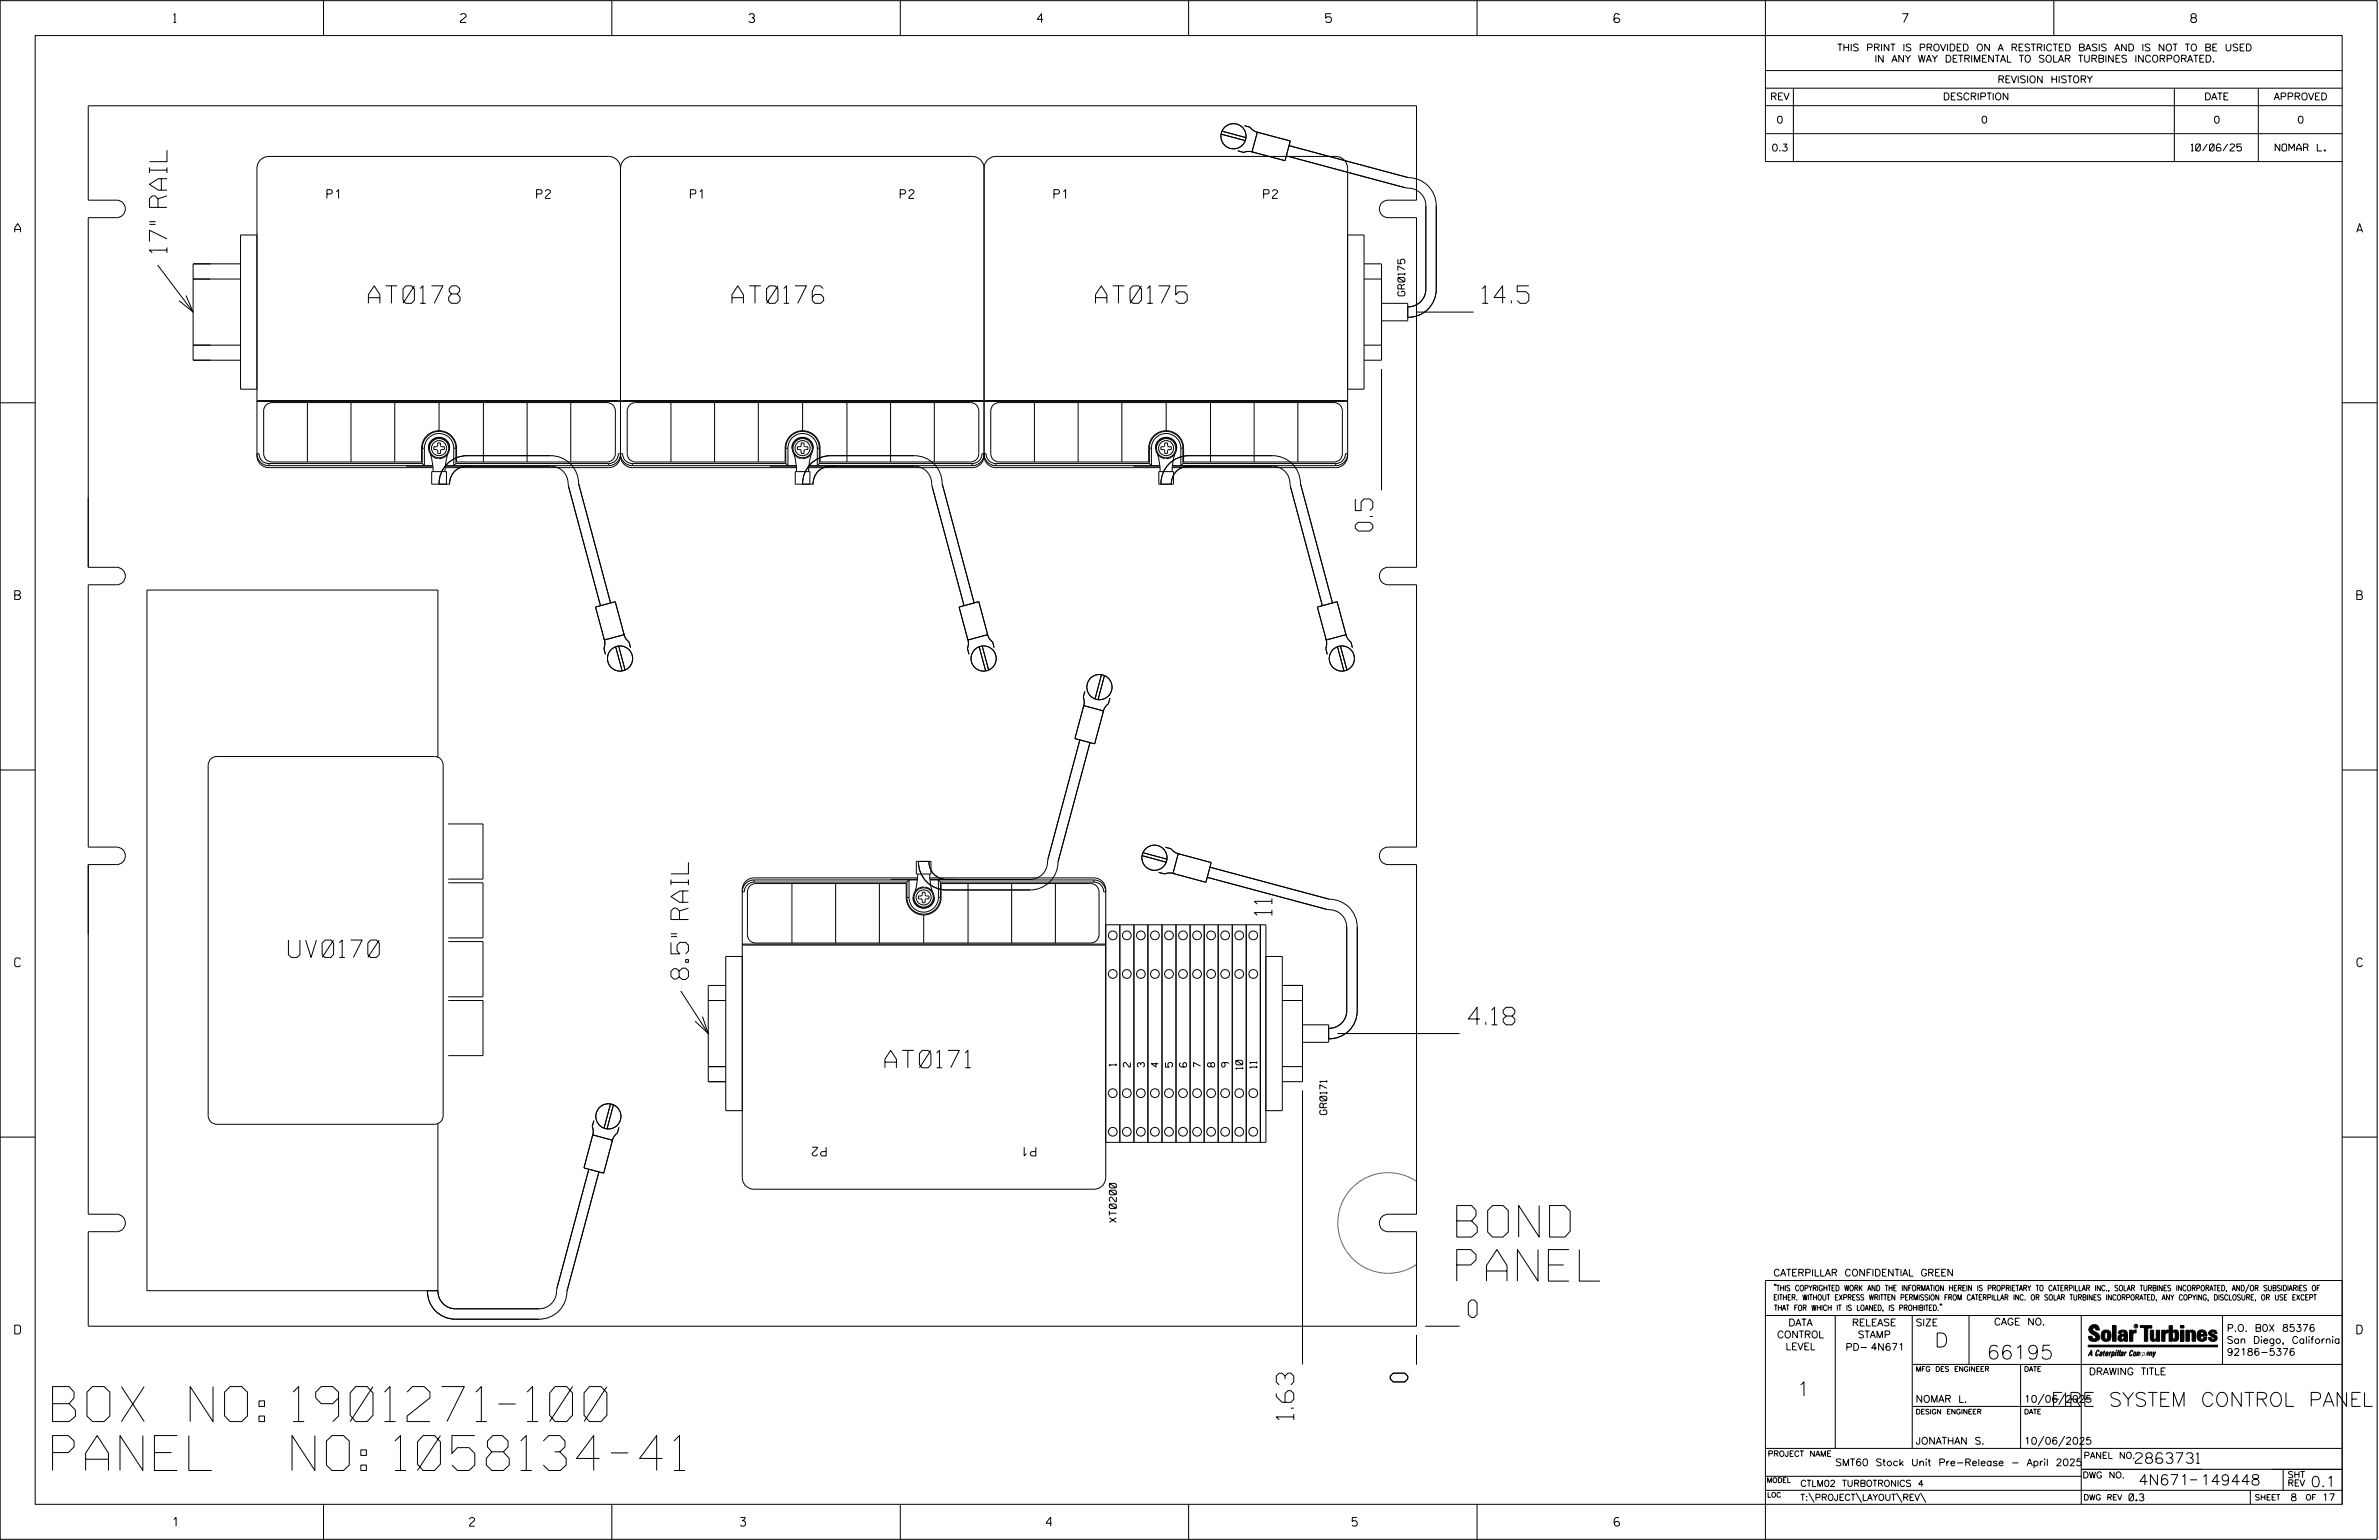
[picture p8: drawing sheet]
<svg xmlns="http://www.w3.org/2000/svg" width="864mm" height="559mm" viewBox="0 0 864 559" stroke-linecap="round" stroke-linejoin="round" font-family="sans-serif">
<defs><g id="words">
<g font-size="12.7">
<text x="19.1" y="515.8">BOX NO: 1901271-100</text>
<text x="19.1" y="533.6">PANEL</text>
<text x="103.3" y="533.6">NO: 1058134-41</text>
</g>
<g font-size="11.4">
<text x="528.8" y="448.9">BOND</text>
<text x="528.8" y="464.9">PANEL</text>
</g>
<g font-size="6.3">
<text x="60.6" y="91.8" transform="rotate(-90 60.6 91.8)">17&quot; RAIL</text>
<text x="133.8" y="110.1">AT0178</text>
<text x="265.7" y="110.1">AT0176</text>
<text x="397.7" y="110.1">AT0175</text>
<text x="538.1" y="110.1">14.5</text>
<text x="498.3" y="192.7" transform="rotate(-90 498.3 192.7)">0.5</text>
<text x="461.7" y="332.1" transform="rotate(-90 461.7 332.1)">11</text>
<text x="104.7" y="347.4">UV0170</text>
<text x="249.9" y="355.4" transform="rotate(-90 249.9 355.4)">8.5&quot; RAIL</text>
<text x="533" y="371.9">4.18</text>
<text x="321.2" y="387.5">AT0171</text>
<text x="533" y="478">0</text>
<text x="511" y="501.4" transform="rotate(-90 511 501.4)">0</text>
<text x="469.6" y="515.2" transform="rotate(-90 469.6 515.2)">1.63</text>
</g>
<g font-size="5.1">
<text x="702.3" y="488.8">D</text>
<text x="721.2" y="493.2">66195</text>
<text x="652.2" y="506.5">1</text>
<text x="744.5" y="510.3">FIRE SYSTEM CONTROL PANEL</text>
</g>
<g font-size="3.8">
<text x="775.1" y="531">2863731</text>
<text x="776.3" y="538.9">4N671</text>
<text x="798.8" y="538.9">149448</text>
<text x="838.8" y="539.5">0.1</text>
</g>
<g font-size="3.2">
<text x="63" y="8.2">1</text>
<text x="167.2" y="8.2">2</text>
<text x="271.8" y="8.2">3</text>
<text x="376.5" y="8.2">4</text>
<text x="481.2" y="8.2">5</text>
<text x="690.6" y="8.2">7</text>
<text x="795.3" y="8.2">8</text>
<text x="118.7" y="72">P1</text>
<text x="194.8" y="72">P2</text>
<text x="250.6" y="72">P1</text>
<text x="326.8" y="72">P2</text>
<text x="382.6" y="72">P1</text>
<text x="458.7" y="72">P2</text>
<text x="5.4" y="84.3">A</text>
<text x="855.5" y="84.3">A</text>
<text x="5.4" y="217.5">B</text>
<text x="855.6" y="217.5">B</text>
<text x="5.4" y="350.8">C</text>
<text x="855.6" y="350.8">C</text>
<text x="299.9" y="416.3" transform="rotate(-180 299.9 416.3)">P2</text>
<text x="376" y="416.3" transform="rotate(-180 376 416.3)">P1</text>
<text x="5.4" y="484">D</text>
<text x="855.6" y="484">D</text>
<text x="62.8" y="553.8">1</text>
<text x="170.4" y="553.8">2</text>
<text x="268.8" y="553.8">3</text>
<text x="379.8" y="553.8">4</text>
<text x="490.8" y="553.8">5</text>
<text x="585.9" y="553.8">6</text>
</g>
<g font-size="2.5">
<text x="666.9" y="18.5">THIS PRINT IS PROVIDED ON A RESTRICTED BASIS AND IS NOT TO BE USED</text>
<text x="680.5" y="22.6">IN ANY WAY DETRIMENTAL TO SOLAR TURBINES INCORPORATED.</text>
<text x="725.1" y="30">REVISION HISTORY</text>
<text x="642.6" y="36.3">REV</text>
<text x="705.3" y="36.3">DESCRIPTION</text>
<text x="800.2" y="36.3">DATE</text>
<text x="825.4" y="36.3">APPROVED</text>
<text x="644.9" y="44.7">0</text>
<text x="719.1" y="44.7">0</text>
<text x="803.5" y="44.7">0</text>
<text x="834" y="44.7">0</text>
<text x="643.1" y="54.8">0.3</text>
<text x="795.4" y="54.8">10/06/25</text>
<text x="825.9" y="54.8">NOMAR L.</text>
<text x="510" y="107.4" transform="rotate(-90 510 107.4)">GR0175</text>
<text x="405.2" y="386.8" transform="rotate(-90 405.2 386.8)">1</text>
<text x="410.3" y="387.2" transform="rotate(-90 410.3 387.2)">2</text>
<text x="415.4" y="387.2" transform="rotate(-90 415.4 387.2)">3</text>
<text x="420.5" y="387.2" transform="rotate(-90 420.5 387.2)">4</text>
<text x="425.6" y="387.2" transform="rotate(-90 425.6 387.2)">5</text>
<text x="435.8" y="387.2" transform="rotate(-90 435.8 387.2)">7</text>
<text x="440.9" y="387.2" transform="rotate(-90 440.9 387.2)">8</text>
<text x="446" y="387.2" transform="rotate(-90 446 387.2)">9</text>
<text x="451.1" y="388" transform="rotate(-90 451.1 388)">10</text>
<text x="456.2" y="387.6" transform="rotate(-90 456.2 387.6)">11</text>
<text x="481.7" y="404.4" transform="rotate(-90 481.7 404.4)">GR0171</text>
<text x="405.2" y="443.6" transform="rotate(-90 405.2 443.6)">XT0200</text>
<text x="643.8" y="463">CATERPILLAR CONFIDENTIAL GREEN</text>
<text x="645.1" y="485.5">CONTROL</text>
<text x="649.2" y="481.1">DATA</text>
<text x="672.3" y="481.1">RELEASE</text>
<text x="674.4" y="485.5">STAMP</text>
<text x="695.4" y="481.1">SIZE</text>
<text x="723.8" y="480.8">CAGE NO.</text>
<text x="808.4" y="483.1">P.O. B0X 85376</text>
<text x="648.2" y="489.8">LEVEL</text>
<text x="669.9" y="490">PD- 4N671</text>
<text x="808.4" y="487.5">San Diego, California</text>
<text x="808.4" y="491.8">92186-5376</text>
<text x="758.3" y="498.9">DRAWING TITLE</text>
<text x="695.4" y="508.9">NOMAR L.</text>
<text x="734.8" y="508.9">10/06/2025</text>
<text x="695.4" y="524.1">JONATHAN S.</text>
<text x="734.8" y="524.1">10/06/2025</text>
<text x="666.2" y="531.9">SMT60 Stock Unit Pre-Release - April 2025</text>
<text x="772.8" y="544.6">0.3</text>
<text x="831.4" y="544.6">8</text>
<text x="842.9" y="544.6">17</text>
</g>
<g font-size="2.3">
<text x="756.4" y="529.2">PANEL NO.</text>
<text x="653.5" y="539.4">CTLM02 TURBOTRONICS 4</text>
<text x="756" y="536.3">DWG NO.</text>
<text x="830.4" y="539.3">REV</text>
<text x="830.4" y="536.2">SHT</text>
<text x="653.5" y="544.5">T:\PROJECT\LAYOUT\REV\</text>
</g>
<g font-size="2">
<text x="643.8" y="468.4">&quot;THIS COPYRIGHTED WORK AND THE INFORMATION HEREIN IS PROPRIETARY TO CATERPILLAR INC., SOLAR TURBINES INCORPORATED, AND/OR SUBSIDIARIES OF</text>
<text x="643.8" y="471.8">EITHER. WITHOUT EXPRESS WRITTEN PERMISSION FROM CATERPILLAR INC. OR SOLAR TURBINES INCORPORATED, ANY COPYING, DISCLOSURE, OR USE EXCEPT</text>
<text x="644" y="475.6">THAT FOR WHICH IT IS LOANED, IS PROHIBITED.&quot;</text>
<text x="641.7" y="528.5">PROJECT NAME</text>
<text x="756.3" y="544.3">DWG REV</text>
<text x="818.5" y="544.3">SHEET</text>
<text x="836.9" y="544.3">OF</text>
</g>
<g font-size="1.8">
<text x="695.4" y="497.6">MFG DES ENGINEER</text>
<text x="734.8" y="497.6">DATE</text>
<text x="695.4" y="513.1">DESIGN ENGINEER</text>
<text x="734.8" y="513.1">DATE</text>
<text x="641.3" y="538">MODEL</text>
<text x="641.5" y="543.3">LOC</text>
</g>
<text font-size=".9" x="775.1" y="481.7">R</text>
</g></defs>
<g fill="none" stroke="#000" stroke-width=".36">
<path d="M.1 .2h862.8v558.4h-862.8zM12.8 12.9h837.4v533h-837.4zM117.4 .2v12.7M222.1 .2v12.7M326.8 .2v12.7M431.5 .2v12.7M536.2 .2v12.7M587.9 5.5l-.5-.5h-1l-.5 1v1.7l.5 .4h1l.6-.4v-.6l-.6-.5h-1l-.5 .5M640.9 .2v58.4h209.3M745.6 .2v12.7M640.9 25.6h209.3M640.9 32h209.3"/>
<path d="M640.9 38.3h209.3M651 32v26.6M789.3 32v26.6M819.8 32v26.6M443.3 48.7l8.7 2.3M443.6 47.6l8.7 2.4M449.3 54.7l2.1 .6 1.8-.4 1.8 .3M451.8 45.6l2 .6 1.3 1.2 1.8 .7M456.4 48l12 3.2-1.9 7.1-12-3.2zM466.9 56.6l43.4 11.6a6.7 6.7 0 0 1 7.3 6.4v30.4a6.4 6.4 0 0 1-6.6 6.3M467.9 52.8l43.3 11.7a10.2 10.2 0 0 1 10.2 10.1v30.4a10.2 10.2 0 0 1-10.4 10.1M640.9 48.5h209.3"/>
<path d="M45.5 75.8h.1M45.5 75.8a3.2 3.2 0 0 0-3.2-3.2h-10.3v-34.2h482.2v34.2h-10.3a3.1 3.1 0 0 0-3.2 3.2M45.5 75.8a3.3 3.3 0 0 1-3.2 3.2h-10.3v126.8h10.3a3.3 3.3 0 0 1 3.2 3.2M225.2 61.1a4.3 4.3 0 0 0-4.3-4.3h-123.3a4.3 4.3 0 0 0-4.3 4.3v104.3a4.3 4.3 0 0 0 4.3 4.3h59.6M225.2 61.1v104.3M357.2 61.1a4.3 4.3 0 0 0-4.3-4.3h-123.3a4.3 4.3 0 0 0-4.4 4.3M357.2 61.1v104.3M357.2 61.1a4.3 4.3 0 0 1 4.3-4.3h123.4a4.3 4.3 0 0 1 4.3 4.3v104.3a4.3 4.3 0 0 1-4.3 4.3h-59.4M500.7 75.8h.1M500.7 75.8a3.2 3.2 0 0 0 3.2 3.2h10.3v126.8h-10.3a3.2 3.2 0 0 0-3.2 3.2M57.2 96.2l12.9 17M87.3 95.7h-17.2v35h17.2"/>
<path d="M93.3 85.3h-6v55.9h6M489.2 85.3h6v55.9h-6M495.2 95.7h6.3v35h-6.3M67.5 107.2l2.6 6-5.1-4.1M70.1 101.2h17.2M495.2 101.2h6.3M501.5 110.1h9.5v6.3h-9.5M514.2 113.2h20.7M70.1 125.2h17.2M495.2 125.2h6.3M501.5 133.9v44M.1 146.2h12.7"/>
<path d="M93.3 145.6l.5-.3h131l.4 .4 .5-.4h131l.5 .4 .5-.4h131l.5 .4zM96.6 147l1.2-.8 1-.1h121.5a3.1 3.1 0 0 1 3.1 3v15.5a3.1 3.1 0 0 1-3.1 3h-54.6v-5a6.4 6.4 0 0 0-6.3-6.3 6.4 6.4 0 0 0-6.4 6.3v5h-54.2a3 3 0 0 1-3.1-3v-15.5l.3-1.4zM111.6 146.1v21.5M127.4 146.1v21.5M143.3 146.1v21.5M159.4 146.1v10.2M175.5 146.1v21.5M191.3 146.1v21.5M207.2 146.1v21.5M228.6 147l.7-.6 1.4-.3h121.6a3 3 0 0 1 3 3v15.5a3 3 0 0 1-3 3h-54.6v-5a6.4 6.4 0 0 0-6.3-6.3 6.4 6.4 0 0 0-6.4 6.3v5h-54.3a3 3 0 0 1-3-3v-15.5l.3-1.4zM243.6 146.1v21.5M259.4 146.1v21.5"/>
<path d="M275.3 146.1v21.5M291.4 146.1v10.2M307.4 146.1v21.5M323.3 146.1v21.5M339.2 146.1v21.5M360.5 147l.8-.6 1.4-.3h121.6a3 3 0 0 1 3 3v15.5a3 3 0 0 1-3 3h-54.7v-5a6.3 6.3 0 0 0-6.3-6.3 6.3 6.3 0 0 0-6.3 6.3v5h-54.3a3 3 0 0 1-3-3v-15.5l.3-1.4zM375.5 146.1v21.5M391.4 146.1v21.5M407.2 146.1v21.5M423.3 146.1v10.2M439.4 146.1v21.5M455.3 146.1v21.5"/>
<path d="M471.1 146.1v21.5M850.2 146.2h12.7M97.6 168.2a3.5 3.5 0 0 1-3.5-3.6h-.8a4.3 4.3 0 0 0 4.3 4.4M97.6 168.2v.8M97.6 169h59.5M97.6 168.2h55.7M147.4 169l9.7 .2M153.3 162.6h.8M153.3 162.6v5.6M153.3 162.6a6.1 6.1 0 0 1 6.1-6.1 6.1 6.1 0 0 1 6.1 6.1M154.1 162.6a5.3 5.3 0 0 1 5.3-5.3 5.3 5.3 0 0 1 5.3 5.3M154.1 162.6v6.4l-.8-.8"/>
<path d="M156.2 164.7l.8 3.2 .2 3.2M157.5 162.1l1.1-.1 .3-1.3h1l.1 1.2 1.3 .2v1l-1.2 .1-.2 1.3h-1l-.1-1.1-1.3-.3zM158.8 166.1l-.1 .3a3.8 3.8 0 0 1-2.6-5.9 3.8 3.8 0 0 1 6.5 .3 3.8 3.8 0 0 1-3.2 5.6v-.3M159.4 175.7a10.1 10.1 0 0 1 10.1-10.4h30.4a10.1 10.1 0 0 1 10.1 10.2l11.7 43.3M161.6 169.2h38.3a6.6 6.6 0 0 1 6.5 7.3l11.6 43.3M161.7 169h59.2M162.5 164.7l-.7 3.2-.3 3.2M163.2 162.8a3.8 3.8 0 0 0-3.8-4.1 3.8 3.8 0 0 0-3.8 4.1M164.7 162.6v6.4l.8-.8M164.7 162.6h.8M165.5 162.6v5.6M165.5 168.2h55.4"/>
<path d="M169.5 169.2a6.3 6.3 0 0 0-6.3 6.5h-6.5v-4.6h5.4v4.6M171.3 169l-.2 .2M220.9 168.2v.8M225.2 165.4a4.3 4.3 0 0 1-4.3 4.3h-59.3M225.2 165.4a4.3 4.3 0 0 0 4.4 4.3h59.5M229.6 169a4.3 4.3 0 0 1-4.4-4.4 4.3 4.3 0 0 1-4.3 4.4M229.6 168.2a3.5 3.5 0 0 1-3.6-3.6h-1.5a3.5 3.5 0 0 1-3.6 3.6M229.6 169h59.5M229.6 168.2h55.7M229.6 168.2v.8M279.4 169l9.7 .2M285.3 162.6a6.1 6.1 0 0 1 6-6.1 6.1 6.1 0 0 1 6.1 6.1"/>
<path d="M285.3 162.6h.7M285.3 162.6v5.6M286 162.6v6.4l-.7-.8M286 162.6a5.3 5.3 0 0 1 5.4-5.3 5.3 5.3 0 0 1 5.3 5.3M288.2 164.7l.7 3.2 .3 3.2M289.5 162.1l1.1-.1 .2-1.3h1.1v1.2l1.4 .2v1l-1.4 .3v1.1h-1.1v-1.1l-1.3-.3zM290.8 166.1l-.1 .3a3.8 3.8 0 0 1-2.6-5.9 3.8 3.8 0 0 1 6.4 .3 3.8 3.8 0 0 1-3.1 5.6v-.3M291.4 175.7a10.1 10.1 0 0 1 10.1-10.4h30.4a10.1 10.1 0 0 1 10.1 10.2l11.6 43.3M293.6 169.2h38.3a6.6 6.6 0 0 1 6.4 7.3l11.7 43.3M293.6 169h59.3M294.5 164.7l-.7 3.2-.3 3.2M295.1 162.8a3.8 3.8 0 0 0-3.8-4.1 3.8 3.8 0 0 0-3.8 4.1"/>
<path d="M296.7 162.6h.7M296.7 162.6v6.4l.7-.8M297.4 168.2h55.5M297.4 162.6v5.6M301.5 169.2a6.3 6.3 0 0 0-6.3 6.5h-6.5v-4.6h5.3v4.6M303.3 169l-.2 .2M352.9 168.2v.8M357.2 165.4a4.3 4.3 0 0 0 4.3 4.3h59.6M357.2 165.4a4.3 4.3 0 0 1-4.3 4.3h-59.3M361.5 169a4.3 4.3 0 0 1-4.3-4.4 4.3 4.3 0 0 1-4.3 4.4M361.5 168.2a3.6 3.6 0 0 1-3.5-3.6h-1.6a3.5 3.5 0 0 1-3.5 3.6M361.5 169h59.5"/>
<path d="M361.5 168.2h55.7M361.5 168.2v.8M411.4 169l9.7 .2M417.2 162.6a6.1 6.1 0 0 1 6.1-6.1 6.1 6.1 0 0 1 6.1 6.1M417.2 162.6h.8M417.2 162.6v5.6M418 162.6a5.3 5.3 0 0 1 5.3-5.3 5.3 5.3 0 0 1 5.4 5.3M418 162.6v6.4l-.8-.8M420.2 164.7l.7 3.2 .2 3.2M420.7 171.1h5.3v4.6h-5.3zM421.4 175.7a10.1 10.1 0 0 1 10.2-10.4h30.3a10.1 10.1 0 0 1 10.2 10.2l11.6 43.3M421.4 162.1l1.2-.1 .2-1.3h1l.1 1.2 1.3 .2v1l-1.1 .1-.3 1.3h-1l-.1-1.1-1.3-.3z"/>
<path d="M422.7 166.1v.3a3.8 3.8 0 0 1-2.6-5.9 3.8 3.8 0 0 1 6.4 .3 3.8 3.8 0 0 1-3.2 5.6v-.3M425.6 169.2h36.3a6.6 6.6 0 0 1 6.5 7.3l11.6 43.3M425.6 169h59.3M426.5 164.7l-.8 3.2-.2 3.2M427.1 162.8a3.8 3.8 0 0 0-3.8-4.1 3.8 3.8 0 0 0-3.8 4.1M428.7 162.6h.7M428.7 162.6v6.4l.7-.8M429.4 168.2h55.5M429.4 162.6v5.6M431.6 169.2a6.3 6.3 0 0 0-6.4 6.5M435.2 169l-.2 .2M484.9 168.2a3.6 3.6 0 0 0 3.5-3.6h.8a4.3 4.3 0 0 1-4.3 4.4"/>
<path d="M484.9 168.2v.8M45.5 209h.1M45.5 209a3.2 3.2 0 0 1-3.2 3.2h-10.3v95.2h10.3a3.2 3.2 0 0 1 3.2 3.2M500.7 209h.1M500.7 209a3.1 3.1 0 0 0 3.2 3.2h10.3v95.2h-10.3a3.1 3.1 0 0 0-3.2 3.2M216.2 220.3l7.1-2 3.3 12-7.2 1.9zM219.3 231.7l.3 1.8-.4 1.8 .6 2.1M223.5 234.7l2.3 8.7M224.6 234.4l2.3 8.7M226.4 229.8l.7 1.8 1.3 1.3 .5 2.1M348.2 220.3l7.1-2 3.2 12-7.1 1.9zM351.2 231.7l.4 1.8-.4 1.8 .6 2.1"/>
<path d="M355.5 234.7l2.3 8.7M356.6 234.4l2.3 8.7M358.4 229.8l.7 1.8 1.2 1.3 .6 2.1M478.2 220.3l7.2-2 3.2 12-7.2 1.9zM481.3 231.7l.3 1.8-.3 1.8 .5 2.1M485.5 234.7l2.4 8.7M486.6 234.4l2.3 8.7M488.5 229.8l.6 1.8 1.3 1.3 .5 2.1M393.4 256l7.2 2-3.2 11.9-7.2-1.9zM393.8 250.9l-.6 2.1 .4 1.7-.3 1.8M399.8 244.8l-2.3 8.8M400.9 245.1l-2.3 8.8"/>
<path d="M402.9 253.3l-.5 2-1.3 1.4-.7 1.7M.1 279.4h12.7M76.5 275.4l.8-.6 1.4-.3h79a3.1 3.1 0 0 1 3.2 3.2v127.1a3.1 3.1 0 0 1-3.2 3.2h-79a3.2 3.2 0 0 1-3.1-3.2v-127.1l.1-1zM159 274.8v-60.7h-105.7v254.2h105.7M392 268.5l-11.6 43.3a6.7 6.7 0 0 1-6.5 7.3h-36.3M395.7 269.5l-11.6 43.3a10.1 10.1 0 0 1-10.2 10.1h-30.4a10.1 10.1 0 0 1-10.1-10.3M850.2 279.4h12.7M162.7 299h12.6v20h-12.6M45.5 310.5v.1M45.5 310.6a3.2 3.2 0 0 1-3.2 3.1h-10.3v126.9h10.3a3.3 3.3 0 0 1 3.2 3.2M273.8 319.3a4.3 4.3 0 0 0-4.3 4.3h.7a3.6 3.6 0 0 1 3.6-3.5M273.8 319.3v.8"/>
<path d="M273.8 319.3h59.2M332.6 312.6h5.4v4.5h-5.4zM333.1 319.1h-9.5l-.2 .2M333.1 318.6h-59.3a4.3 4.3 0 0 0-4.3 4.3v104.3a4.3 4.3 0 0 0 4.3 4.3h123.3a4.3 4.3 0 0 0 4.3-4.3v-104.3a4.3 4.3 0 0 0-4.3-4.3h-59.6M333.1 317.1l-.2 3.3-.8 3.1M337.2 312.6a6.3 6.3 0 0 0 6.3 6.5M337.5 317.1l.2 3.3 .8 3.1M337.6 319.3h59.5M347.1 319.1l.1 .2M397.1 319.3v.8M397.1 319.3a4.3 4.3 0 0 1 4.3 4.3h-.8a3.6 3.6 0 0 0-3.5-3.5M414.6 310.5l8.7 2.3"/>
<path d="M414.9 309.4l8.7 2.3M420.6 316.5l2.2 .6 1.7-.4 1.8 .3M423.1 307.4l2 .6 1.4 1.2 1.7 .7M427.7 309.8l12 3.2-1.9 7.1-12-3.2zM438.3 318.3l43.2 11.7a6.7 6.7 0 0 1 7.4 6.4v30.4a6.4 6.4 0 0 1-6.6 6.3M439.2 314.7l43.3 11.6a10.1 10.1 0 0 1 10.2 10.1v30.4a10.1 10.1 0 0 1-10.4 10.1M500.7 310.5v.1M500.7 310.6a3.1 3.1 0 0 0 3.2 3.1h10.3v126.9h-10.3a3.2 3.2 0 0 0-3.2 3.2M162.7 320.3h12.6v20h-12.6M272.2 321.5l.8-.6 1.4-.3h54.6v5a6.3 6.3 0 0 0 6.3 6.4 6.3 6.3 0 0 0 6.3-6.4v-5h54.3a3.1 3.1 0 0 1 3.1 3.1v15.4a3 3 0 0 1-3.1 3.1h-121.5a3 3 0 0 1-3.1-3.1v-15.4l.3-1.4zM273.8 320.1h55.4M287.5 320.6v21.6"/>
<path d="M303.4 320.6v21.6M319.2 320.6v21.6M329.2 325.6a6.1 6.1 0 0 0 6.1 6.1 6.1 6.1 0 0 0 6.1-6.1M329.2 320.1l.8-.8v6.3M329.2 320.1v5.5M329.2 325.6h.8M330 325.6a5.3 5.3 0 0 0 5.3 5.4 5.3 5.3 0 0 0 5.3-5.4M331.5 325.5a3.8 3.8 0 0 0 3.8 4.1 3.8 3.8 0 0 0 3.8-4.1M333.4 325.1h1.1l.3-1.4h1l.1 1.2 1.3 .2v1l-1.2 .1-.2 1.4h-1l-.1-1.2-1.3-.3zM335.3 322.2v-.4a3.8 3.8 0 0 0-3.5 5.5 3.8 3.8 0 0 0 6.4 .7 3.8 3.8 0 0 0-2.2-6.1l-.1 .3M335.3 332v10.2M340.6 325.6h.8"/>
<path d="M341.4 320.1h55.7M341.4 320.1l-.8-.8v6.3M341.4 320.1v5.5M351.4 320.6v21.6M367.2 320.6v21.6M383.1 320.6v21.6M401.4 335.6h58.1v78.9h-58.1M406.5 335.6v78.9M411.6 335.6v78.9M416.7 335.6v78.9M421.8 335.6v78.9M426.9 335.6v78.9"/>
<path d="M432 335.6v78.9M437.1 335.6v78.9M442.2 335.6v78.9M447.3 335.6v78.9M452.4 335.6v78.9M457.5 335.6v78.9M162.7 341.7h12.6v20h-12.6M247.1 359.6l10 15.4M263.5 357.6h-6.4v34.9h6.4M269.5 342.6h131.9l-.8 .3h-130.4zM269.5 347.1h-6v55.9h6M459.5 347.1h6v55.9h-6"/>
<path d="M465.5 357.6h7.3v34.9h-7.3M162.7 363h12.6v20h-12.6M255 368.9l2.1 6.1-4.8-4.4M257.1 363h6.4M465.5 363h7.3M472.8 371.9h9.5v6.3h-9.5M485.5 375h44.3M257.1 387h6.4M428.6 385.6l-.4 .4v.8l.8 .4h1.3l.4-.4v-.8l-.4-.4h-.4l-.5 .4v.8l.5 .4M465.5 387h7.3M472.8 395.7v99.4M.1 412.6h12.7"/>
<path d="M159 407.7v60.9a6.4 6.4 0 0 0 6.3 6.3h30.4a6.6 6.6 0 0 0 6.4-7.3l11.6-43.3M215.2 411.8l7.1 1.9-3.2 12-7.1-1.9zM215.6 406.6l-.6 2.2 .4 1.7-.3 1.8M221.6 400.6l-2.3 8.7M222.7 400.9l-2.4 8.7M224.7 409.1l-.6 2-1.2 1.4-.7 1.7M850.2 412.6h12.7M217.4 425.2l-11.6 43.4a10.1 10.1 0 0 1-10.1 10.1h-30.4a10.1 10.1 0 0 1-10.1-10.4M486.1 439.8h.1M486.1 439.9l-.1 .2M486.1 439.6v.1M486.2 439.5h-.1"/>
<path d="M486.2 439.2v.2M486.2 439.1v.1M486.4 438.6l-.2 .5M486.4 438.5h.1M486.6 437.9l-.2 .5M486.6 437.9h.1M486.7 437.5v.3M486.8 437.3v.2M486.8 437.2h.1M487.1 436.7l-.2 .5M487.1 436.6h.1M487.2 436.4l-.1 .2"/>
<path d="M487.2 436.3h.1M487.3 436.1v.1M487.4 436h.1M487.5 435.8l-.1 .1M487.5 435.7h.1M487.6 435.5l-.1 .1M487.7 435.4h.1M487.8 435.1l-.1 .2M488 434.9l-.1 .1M488 434.8h.1M488.1 434.6l-.1 .1M488.1 434.5h.1"/>
<path d="M488.3 434.3l-.1 .1M488.3 434.2h.1M488.5 434l-.1 .2M488.5 434h.1M489 433.2l-.4 .7M489.1 433.1h.1M489.3 432.8l-.2 .2M489.9 432.1l-.6 .7M489.9 432v.1M490.1 431.8l-.2 .2M490.1 431.8h.1M490.4 431.5l-.3 .2"/>
<path d="M490.5 431.3l-.1 .2M490.8 431l-.2 .3M491 430.8l-.1 .2M491 430.8h.1M491.3 430.6l-.2 .1M491.5 430.4l-.2 .1M491.5 430.3h.1M491.7 430.2l-.1 .1M491.8 430.1h.1M492 429.9l-.2 .2M492 429.9h.1M492.3 429.7l-.2 .2"/>
<path d="M492.5 429.5l-.2 .1M492.6 429.5h-.1M492.8 429.3l-.2 .1M492.8 429.3h.1M493 429.1l-.1 .1M493.1 429.1h.1M493.3 428.9l-.2 .1M493.4 428.9h-.1M493.6 428.7l-.2 .1M493.6 428.7h.1M493.9 428.5l-.2 .1M494.2 428.3l-.3 .2"/>
<path d="M494.5 428.1l-.3 .2M494.7 428l-.2 .1M494.8 428h.1M495 427.8l-.2 .1M495.1 427.8h-.1M495.3 427.7h-.2M495.3 427.6h.1M495.6 427.5l-.2 .1M495.9 427.4l-.2 .1M495.9 427.3h.1M496.2 427.2l-.2 .1M496.3 427.2h-.1"/>
<path d="M496.5 427.1h-.2M496.6 427h.1M496.8 426.9l-.2 .1M496.9 426.9h.1M497.2 426.8l-.2 .1M497.4 426.7l-.2 .1M497.5 426.6v.1M498.1 426.5l-.5 .1M498.1 426.4h.1M498.7 426.3l-.5 .1M498.8 426.2v.1M499.1 426.2h-.3"/>
<path d="M499.4 426.1h-.2M499.4 426.1h.1M499.7 426h-.2M499.8 426h-.1M500 425.9l-.2 .1M500.3 425.9h-.2M500.4 425.8h.1M500.7 425.8h-.2M500.7 425.8h.1M501 425.7l-.2 .1M501.1 425.7h.1M501.3 425.7h-.1"/>
<path d="M501.4 425.7h.1M501.8 425.6l-.3 .1M502 425.6h-.2M502.1 425.6h.1M502.1 425.6h.2M502.4 425.6h.1M502.5 425.6h.2M502.8 425.5h-.1M503 425.5l-.2 .1M503.1 425.5h.2M503.4 425.5h.1M503.5 425.5h.9"/>
<path d="M504.5 425.5h.2M504.7 425.5h.1M504.8 425.5l.3 .1M505.2 425.6h.2M505.4 425.6h.1M505.5 425.6h.5M506.1 425.6h.1M506.2 425.7h.1M506.4 425.7h.3M506.8 425.7h.1M506.8 425.7l.2 .1M507.1 425.8h.1"/>
<path d="M507.2 425.8h.2M507.4 425.8h.1M507.5 425.9h.2M507.7 425.9h.1M507.8 425.9l.6 .1M508.4 426.1h.1M508.5 426.1l.2 .1M508.7 426.2h.1M508.8 426.2h.2M509 426.3h.1M509.1 426.3h.2M509.4 426.3v.1"/>
<path d="M509.4 426.4h.2M509.7 426.4v.1M509.8 426.5h.1M510 426.5v.1M510.1 426.6h.2M510.3 426.7h.1M510.4 426.7l.2 .1M510.6 426.8l.3 .1M510.9 426.9h.1M511 427l.5 .2M511.6 427.2h.1M511.6 427.2l.2 .1"/>
<path d="M511.9 427.3h.1M512 427.4l.1 .1M512.2 427.5h.1M512.2 427.5l.2 .1M512.5 427.6v.1M512.6 427.7l.1 .1M512.8 427.8h.1M512.8 427.8l.5 .3M513.3 428.1l.3 .2M513.6 428.3h.1M513.7 428.4h.2M513.9 428.5h.1"/>
<path d="M514 428.6l.2 .1M45.5 443.8h.1M45.5 443.8a3.2 3.2 0 0 1-3.2 3.1l-10.3 .1v34.2h482.2v-34.3h-10.3a3.1 3.1 0 0 1-3.2-3.1M485.6 444.2l.1 .2M485.6 443.2v.9M485.6 444.1v.1M485.7 442.8h.1M485.7 444.6l.1 1.5M485.7 442.9v.2M485.7 442.6v.1M485.7 443.1v.1M485.7 444.5h.1"/>
<path d="M485.7 442.2v.3M485.7 442.1h.1M485.7 441.8h.1M485.7 441.9v.2M485.8 446.2h.1M485.8 441.2l-.1 .5M485.8 446.2v.2M485.8 446.6l.1 .2M485.8 441.1h.1M485.8 446.5h.1M485.9 440.8l-.1 .3M485.9 446.8h.1"/>
<path d="M485.9 446.9l.1 .2M485.9 440.5v.2M486 447.1v.1M486 447.2v.2M486 440.2l-.1 .3M486 447.5h.1M486 440.1v.1M486.1 447.6v.2M486.1 447.9l.1 .2M486.2 448.1v.1M486.2 448.2l.1 .3M486.3 448.6v.1"/>
<path d="M486.3 448.8h.1M486.4 448.9v.2M486.4 449.1h.1M486.5 449.2v.2M486.5 449.4h.1M486.6 449.5v.2M486.6 449.7l.1 .1M486.7 449.8v.2M486.8 450.1h.1M486.8 450.1l.1 .2M486.9 450.4h.1M486.9 450.5l.1 .1"/>
<path d="M487 450.7h.1M487 450.8l.3 .4M487.3 451.3h.1M487.3 451.4l.1 .2M487.4 451.6h.1M487.5 451.7v.2M487.6 451.9h.1M487.6 452l.1 .2M487.7 452.2h.1M487.8 452.3l.2 .5M488 452.8l.2 .2M488.2 453.1h.1"/>
<path d="M488.2 453.2l.2 .1M488.4 453.4h.1M488.4 453.5l.1 .1M488.6 453.7h.1M488.6 453.7l.1 .2M488.7 454h.1M488.8 454l.1 .2M488.9 454.2h.1M489 454.3l.1 .1M489.1 454.5h.1M489.2 454.6l.1 .1M489.3 454.8h.1"/>
<path d="M489.4 454.8l.1 .2M489.5 455v.1M489.6 455.1l.1 .2M489.8 455.3h.1M489.8 455.4l.1 .1M490 455.5v.1M490 455.6l.1 .2M490.2 455.8h.1M490.2 455.9l.2 .1M490.4 456.1h.1M490.5 456.1l.1 .1M490.6 456.3h.1"/>
<path d="M490.7 456.4l.1 .1M490.9 456.6h.1M490.9 456.6l.2 .2M491.2 456.8l.1 .2M491.3 457h.1M491.4 457.1l.2 .2M491.7 457.3l.1 .1M491.8 457.5h.1M491.9 457.5l.2 .2M492.2 457.8l.1 .1M492.4 457.9h.1M492.4 458l.2 .1"/>
<path d="M492.6 458.1h.1M492.7 458.2l.1 .1M492.9 458.3h.1M492.9 458.4l.2 .1M493.1 458.5h.1M493.2 458.6l.2 .1M493.4 458.7h.1M493.5 458.8l.1 .1M493.7 458.9h.1M493.8 459l.1 .1M494 459.1h.1M494.1 459.1l.1 .1"/>
<path d="M494.3 459.3l.2 .1M494.6 459.5h.1M494.6 459.5l.2 .1M494.8 459.6h.1M494.9 459.7h.2M495.2 459.8h.1M495.2 459.8l.2 .1M495.4 459.9l.1 .1M495.5 460l.2 .1M500.7 443.8h.1M512.3 460h.1M512.5 459.8l-.2 .2"/>
<path d="M512.6 459.8h.1M512.8 459.7l-.2 .1M512.9 459.7h.1M513.1 459.5l-.2 .1M513.4 459.4l-.3 .1M513.4 459.3h.1M513.7 459.2l-.2 .1M513.7 459.1h.1M514 459l-.2 .1M495.7 460.1h.1M495.8 460.1l.2 .1M496 460.2h.1"/>
<path d="M496.1 460.3l.2 .1M496.3 460.4h.1M496.4 460.4l.3 .1M496.7 460.6h.2M497 460.7h.1M497 460.7l.3 .1M497.3 460.8l.2 .1M497.6 460.9h.1M497.7 460.9l.1 .1M497.9 461l.3 .1M498.2 461.1h.1M498.3 461.2h.3"/>
<path d="M498.6 461.3h.2M498.9 461.3h.1M498.9 461.3l.3 .1M499.3 461.4l.2 .1M499.5 461.5h.1M499.6 461.5h.2M499.8 461.6h.1M499.9 461.6h.2M500.2 461.6l.3 .1M500.5 461.7h.1M500.6 461.7l.2 .1M500.8 461.8h.1"/>
<path d="M500.9 461.8l.5 .1M501.5 461.9h.1M501.6 461.9h.2M501.8 461.9l.6 .1M502.5 462h.1M502.6 462h.2M502.8 462h.1M502.9 462h.5M503.5 462h.1M503.6 462h.5M504.2 462h.1M504.8 462h-.5"/>
<path d="M504.9 462h.1M505.1 462h-.2M505.8 461.9l-.6 .1M505.8 461.9h.1M506 461.9h.1M506.2 461.9h.1M506.8 461.8l-.5 .1M506.9 461.8h.1M507.1 461.7l-.2 .1M507.2 461.7h.1M507.8 461.6l-.5 .1M507.9 461.6h-.1"/>
<path d="M508.1 461.5l-.2 .1M508.2 461.5h.1M508.5 461.4l-.3 .1M508.5 461.4h.1M508.8 461.4h-.2M508.8 461.3h.1M509.1 461.3h-.2M509.4 461.2h-.2M509.5 461.1h.1M509.7 461.1h-.1M510 460.9l-.2 .1M510.1 460.9h.1"/>
<path d="M510.8 460.7l-.6 .2M511 460.6l-.2 .1M511 460.6h.1M511.3 460.4l-.2 .1M511.4 460.4h.1M511.6 460.3l-.2 .1M511.7 460.3h.1M511.9 460.2h-.2M512.2 460l-.2 .1M640.9 477.3h209.3M644.2 466.1l-.1 .4M644.7 466.1l-.2 .4"/>
<path d="M666.2 477.3v48.3M694.2 477.3v48.3M704.4 473.3l-.1 .4M704.8 473.3l-.1 .4M714.8 477.3v17.8M755.5 477.3v68.6M806.8 477.3v17.8M816.5 466l-1.4 3.1M850.2 464.6h-209.3v94M850.2 464.8v81.1M514.2 484.4v10.7M517.4 481.2h12.4"/>
<path d="M694.2 495.1h156M733.5 495.1v30.5M758.6 481.4a2.02 2.02 0 0 1 3.1-.1l.5 1.3h-1.3l-.2-.6-.4-.2-.6 .1-.1 .4 .4 .7a2.46 2.46 0 0 1 2.2 2.9 2.83 2.83 0 0 1-3.8 .3l-.3-1.3h1.3l.2 .7 .6 .3 .5-.2 .2-.5-.4-.6-1.9-1.2-.4-.9zM759.2 491.3h-.7l.7-1.2v1.9h.2l-.1-2.1-1.3 2.1 .5-.5h.7M761.3 490l.3-.2 .4 .3-.1 .3-.3-.4-.4 .3-.3 1.6h.4l.4-.5-.3 .6-.4 .1-.3-.4zM762.6 490.6l.5-.1-.1 1.4h-.9a.74 .74 0 0 1 .9-.8l-.3 .7-.5 .1 .2-.5 .6-.2v-.5l-.7 .2zM763 483.2a2.17 2.17 0 0 1 3.1 0l.3 1.4-.3 1.5a2.17 2.17 0 0 1-3.1 0l-.3-1.5zM763.6 490.5l.4-.4 .2 .6h-.3l-.3 .9 .2 .4-.3-.1zM764.1 483.7l.5-.4 .4 .3v2.2l-.4 .2-.5-.2zM764.6 491.1l.6 .2v-.7l-.4-.1-.4 .6-.1 .8h.6M764.6 491.1l-.1 .8h.4M764.6 482.6v.8"/>
<path d="M764.8 490.7l.4 .1v.3h-.6zM765 491.5l-.1 .4zM766 490.5l-.5 1.5zM766 490.8l.4-.3-.4 .4M766.9 481h1.3v5.7h-1.3zM767 490.8l.5 .1-.3 .8-.4 .2zM767.3 490.5h-.5l-.5 2M767.3 490.5a.8 .8 0 0 1 .2 1 .8 .8 0 0 1-.9 .4l-.1 .6M767.3 490.5l-.1 .2M768.1 490.5l-.4 1.5zM768.2 489.9h.3l-.1 .2h-.2zM769 489.9l-.5 2.1z"/>
<path d="M769.7 489.9l-.6 2.1zM770.1 491.4l.5-.3-.5 .8zM770.4 491.9h.1M770.6 491.1l.1-.4-.7 .2 .1-.3 .6-.1 .2 .3-.5 1.1M770.6 491.1a.74 .74 0 0 0-.8 .8h.6M771 484.8h-.7l-.3 .6 .4 .7 .5-.3 .1-2.4h-.8l-.1 .4h-1.2a1.71 1.71 0 0 1 1.8-1.3 1.71 1.71 0 0 1 1.6 1.4v2.8h-1.1l-.1-.6M771 484.2l-1.5 .1a1.41 1.41 0 0 0 0 2.4l.5 .1 1.1-.7M771.2 486.1h-.1M771.4 490.5l.1 .3 .4-.3-.9 1.5zM771.5 490.8h.1M773 482.7h1.2v.5l.5-.5 .7-.1v1h-.6l-.5 .4-.1 2.7h-1.2zM773.3 490.3l.6-.4 .4 .2-.1 .4-.3-.4a1.28 1.28 0 0 0-.5 1.8l.6-.4-.1 .4-.8 .1z"/>
<path d="M774.7 490.8l.5-.3a.88 .88 0 0 1 .2 .9 .88 .88 0 0 1-.7 .7l-.2-.2zM774.8 490.9h.5l-.3 1h-.3l-.2-.2zM775.2 490.5l-.1 .2M776.8 481h4.3v.9h-1.5v4.8h-1.3M776.8 490.6l-.8 .2v-.3l-.4 1.5 .8-1.3v1.3l.3-1.2M779.3 491.1h.4M779.6 490.5h.3l-.3 1.4M779.6 490.7h.2l-.1 .4M779.7 491.1l-.1 .4M779.7 491.1l-.4 .2M780.1 492l.4-1.5 .1 .3 .3-.3 .3 .2-.3 1.3v-1.3l-.7 1.3M780.6 482.7h1.2v2.7l.1 .4 .4 .3 .4-.7v-2.7h1.2l.1 4h-1.3v-.5l-1.1 .6-.7-.3-.3-.7z"/>
<path d="M781.6 492.5l1-2-.8 1.3-.2-1.3-.2 2M784.7 482.7h1.2v.5l.5-.5 .7-.1v1h-.5l-.6 .4-.1 2.7h-1.2zM787.4 481h1.2v2a1.4 1.4 0 0 1 2.2 .2l.1 1.4-.4 1.9-1.5 .1-.4-.5v-1l.5 .9 .5-.3v-2.1l-.5-.4-.5 .7v2.8h-1.2zM791.5 482.7h1.3v4h-1.3zM791.5 481h1.3v.9h-1.3zM793.5 482.7h1.3v.4l.7-.5 1.1 .2 .4 .6v3.3h-1.2l-.3-3.4-.7 .2v3.2h-1.3zM794.8 483.1h.1M797.7 483.2a1.92 1.92 0 0 1 2.4-.5 1.92 1.92 0 0 1 1 2.1h-2.3v.8l.6 .5 .5-.3v-.5h1.2a1.83 1.83 0 0 1-2.1 1.4 1.83 1.83 0 0 1-1.5-2.1zM798.8 484.2v.6M799.1 483.4h.6l.2 .8h-1.1zM804.6 482.9a1.84 1.84 0 0 0-2.9 .8 3.3 3.3 0 0 0 2.2 1.9l-.5 .5-.4-.3-.1-.4h-1.2l.1 .6a1.92 1.92 0 0 0 2.9 .4M804.9 483.8h-1.2l-.2-.6-.5 .1-.1 .3 .1 .3 1.8 .9"/>
<path d="M805.1 488.1h-47.1v.6h47.1M694.2 510.3h61.3M742 505.8l-2.2 3.9M640.9 525.6h209.2M640.9 535.7h114.6M742 521.1l-2.2 3.8M749.5 521.1l-2.2 3.8M755.5 533.2h94.7M795 537h2.6M828.8 533.2v7.6M117.4 545.9v12.7M222.1 545.9v12.7"/>
<path d="M326.8 545.9v12.7M431.5 545.9v12.7M536.2 545.9v12.7M640.9 540.8h209.3M656.6 541.7l2 3.5M673.8 541.7l1.9 3.5M688.4 541.7l2 3.5M697.2 541.7l1.9 3.5M816.9 541v4.9"/>
<circle cx="447.8" cy="49.4" r="4.6"/>
<circle cx="159.4" cy="162.6" r="3.5"/>
<circle cx="159.4" cy="162.6" r="2.74"/>
<circle cx="291.3" cy="162.6" r="2.74"/>
<circle cx="291.4" cy="162.6" r="3.5"/>
<circle cx="423.3" cy="162.6" r="2.74"/>
<circle cx="423.3" cy="162.6" r="3.5"/>
<circle cx="225.1" cy="239" r="4.6"/>
<circle cx="357.1" cy="239" r="4.6"/>
<circle cx="487.1" cy="239" r="4.6"/>
<circle cx="399.1" cy="249.3" r="4.6"/>
<circle cx="419.1" cy="311.2" r="4.6"/>
<circle cx="335.3" cy="325.6" r="3.5"/>
<circle cx="335.3" cy="325.6" r="2.74"/>
<circle cx="403.9" cy="339.4" r="1.59"/>
<circle cx="409" cy="339.4" r="1.59"/>
<circle cx="414.1" cy="339.4" r="1.59"/>
<circle cx="419.2" cy="339.4" r="1.59"/>
<circle cx="424.3" cy="339.4" r="1.59"/>
<circle cx="429.4" cy="339.4" r="1.59"/>
<circle cx="434.6" cy="339.4" r="1.59"/>
<circle cx="439.7" cy="339.4" r="1.59"/>
<circle cx="444.7" cy="339.4" r="1.59"/>
<circle cx="449.9" cy="339.4" r="1.59"/>
<circle cx="454.9" cy="339.4" r="1.59"/>
<circle cx="403.9" cy="353.4" r="1.59"/>
<circle cx="409" cy="353.4" r="1.59"/>
<circle cx="414.1" cy="353.4" r="1.59"/>
<circle cx="419.2" cy="353.4" r="1.59"/>
<circle cx="424.3" cy="353.4" r="1.59"/>
<circle cx="429.4" cy="353.4" r="1.59"/>
<circle cx="434.6" cy="353.4" r="1.59"/>
<circle cx="439.7" cy="353.4" r="1.59"/>
<circle cx="444.7" cy="353.4" r="1.59"/>
<circle cx="449.9" cy="353.4" r="1.59"/>
<circle cx="454.9" cy="353.4" r="1.59"/>
<circle cx="403.9" cy="396.7" r="1.59"/>
<circle cx="409" cy="396.7" r="1.59"/>
<circle cx="414.1" cy="396.7" r="1.58"/>
<circle cx="419.2" cy="396.7" r="1.59"/>
<circle cx="424.3" cy="396.7" r="1.58"/>
<circle cx="429.4" cy="396.7" r="1.59"/>
<circle cx="434.6" cy="396.7" r="1.59"/>
<circle cx="439.7" cy="396.7" r="1.58"/>
<circle cx="444.7" cy="396.7" r="1.59"/>
<circle cx="449.8" cy="396.7" r="1.58"/>
<circle cx="454.9" cy="396.7" r="1.59"/>
<circle cx="220.9" cy="405.1" r="4.6"/>
<circle cx="403.9" cy="410.7" r="1.59"/>
<circle cx="409" cy="410.7" r="1.59"/>
<circle cx="414.1" cy="410.7" r="1.58"/>
<circle cx="419.2" cy="410.7" r="1.59"/>
<circle cx="424.3" cy="410.7" r="1.58"/>
<circle cx="429.4" cy="410.7" r="1.59"/>
<circle cx="434.6" cy="410.7" r="1.59"/>
<circle cx="439.7" cy="410.7" r="1.58"/>
<circle cx="444.7" cy="410.7" r="1.59"/>
<circle cx="449.8" cy="410.7" r="1.58"/>
<circle cx="454.9" cy="410.7" r="1.59"/>
<circle cx="775.4" cy="481.2" r=".69"/>
</g>
<g fill="#000">
<path d="M768.1 490.5l-.4 1.5zM768.2 489.9h.3l-.1 .2h-.2zM769 489.9l-.5 2.1zM769.7 489.9l-.6 2.1zM791.5 481h1.3v.9h-1.3zM791.5 482.7h1.3v4h-1.3zM758 488.1h47.1v.6h-47.1z"/>
<path d="M759.2 489.9l-1.2 2.1 .5-.5h.7v.5h.2zM759.2 490.1v1.2h-.7z" fill-rule="evenodd"/>
<path d="M758.6 481.4a2.02 2.02 0 0 1 3.1-.1l.5 1.3h-1.3l-.2-.6-.4-.2-.6 .1-.1 .4 .4 .7a2.46 2.46 0 0 1 2.2 2.9 2.83 2.83 0 0 1-3.8 .3l-.3-1.3h1.3l.2 .7 .6 .3 .5-.2 .2-.5-.4-.6-1.9-1.2-.4-.9z" fill-rule="evenodd"/>
<path d="M761.3 490l.3-.2 .4 .3-.1 .3-.3-.4-.4 .3-.3 1.6h.4l.4-.5-.3 .6-.4 .1-.3-.4z" fill-rule="evenodd"/>
<path d="M762.6 490.6l.5-.1-.1 1.4h-.9a.74 .74 0 0 1 .9-.8l-.6 .3-.2 .5 .5-.1 .3-.6v-.5l-.7 .2z" fill-rule="evenodd"/>
<path d="M763.6 490.5l.4-.4 .2 .6h-.3l-.3 .9 .2 .4-.3-.1z" fill-rule="evenodd"/>
<path d="M764.8 490.5l.5 .3-.1 .5h-.6l.6-.2v-.3l-.4-.1-.3 1.2h.4l.3-.4-.6 .6-.3-.2v-.4z" fill-rule="evenodd"/>
<path d="M763 483.2a2.17 2.17 0 0 1 3.1 0l.3 1.4-.3 1.5a2.17 2.17 0 0 1-3.1 0l-.3-1.5zM764.1 483.7v2.1l.5 .2 .4-.2v-2.2l-.4-.3z" fill-rule="evenodd"/>
<path d="M766 490.5v.3l.4-.1-.4 .2-.5 1.1z" fill-rule="evenodd"/>
<path d="M766.8 490.5l-.5 2 .3-.6a.71 .71 0 0 0 .9-.5 .71 .71 0 0 0-.4-.9zM767 490.8l.5 .1-.3 .8-.4 .2z" fill-rule="evenodd"/>
<path d="M766.9 481h1.3v5.7h-1.3z" fill-rule="evenodd"/>
<path d="M770.1 490.6l.6-.1 .2 .3-.4 1.2-.5 .1-.2-.5 .3-.5h.5l-.7 .5v.3l.4-.1 .4-.9-.5-.2-.2 .2z" fill-rule="evenodd"/>
<path d="M769.4 482.8l-.5 1h1.2l.1-.4h.8v.8l-1.5 .1a1.41 1.41 0 0 0 0 2.4l.5 .1 1.1-.7 .1 .6h1.1v-2.8a1.79 1.79 0 0 0-2.4-1.2zM770.3 484.8h.7l-.1 1-.5 .3-.4-.7z" fill-rule="evenodd"/>
<path d="M771.4 490.5l.1 .3 .4-.3-.9 1.5z" fill-rule="evenodd"/>
<path d="M773 482.7h1.2v.5l.5-.5 .7-.1v1h-.6l-.5 .4-.1 2.7h-1.2z" fill-rule="evenodd"/>
<path d="M773.3 490.3l.6-.4 .4 .2-.1 .4-.3-.4a1.28 1.28 0 0 0-.5 1.8l.6-.4-.3 .5h-.6z" fill-rule="evenodd"/>
<path d="M774.7 490.8l-.2 1.1h.7a.96 .96 0 0 0 0-1.4zM774.8 490.9h.5l-.1 .6-.5 .4-.2-.2z" fill-rule="evenodd"/>
<path d="M776 490.5v.3l.4-.3 .2 .3 .7-.2-.3 1.4v-1.3l-.6 1.3v-1.3l-.8 1.3z" fill-rule="evenodd"/>
<path d="M776.8 481h4.3v.9h-1.5v4.8h-1.3v-4.8h-1.5z" fill-rule="evenodd"/>
<path d="M777.9 490.5l-.5 2 .3-.6a.71 .71 0 0 0 .9-.5 .71 .71 0 0 0-.4-.9zM778.1 490.8l.3-.1 .1 .4-.5 .8-.2-.5z" fill-rule="evenodd"/>
<path d="M779.3 490.6l.6-.1-.3 1.5-.7-.1a.67 .67 0 0 1 .8-.8l-.6 .3-.1 .5 .4-.1 .4-.9-.4-.2-.3 .2z" fill-rule="evenodd"/>
<path d="M780.5 490.5l.1 .3 .3-.3 .3 .2-.3 1.3v-1.3l-.8 1.3z" fill-rule="evenodd"/>
<path d="M780.6 482.7h1.2v2.7l.1 .4 .4 .3 .4-.7v-2.7h1.2l.1 4h-1.3v-.5l-1.1 .6-.7-.3-.3-.7z" fill-rule="evenodd"/>
<path d="M781.6 490.5l.2 1.3 .8-1.3-1.2 2z" fill-rule="evenodd"/>
<path d="M784.7 482.7h1.2v.5l.5-.5 .7-.1v1h-.5l-.6 .4-.1 2.7h-1.2z" fill-rule="evenodd"/>
<path d="M787.4 481h1.2v2a1.4 1.4 0 0 1 2.2 .2l.1 1.4-.4 1.9-1.5 .1-.4-.5v-1l.5 .9 .5-.3v-2.1l-.5-.4-.5 .7v2.8h-1.2z" fill-rule="evenodd"/>
<path d="M793.5 482.7h1.3v.4a1.29 1.29 0 0 1 2.2 .3v3.3h-1.2l-.3-3.4-.7 .2v3.2h-1.3z" fill-rule="evenodd"/>
<path d="M797.7 483.2a1.92 1.92 0 0 1 2.4-.5 1.92 1.92 0 0 1 1 2.1h-2.3v.8l.6 .5 .5-.3v-.5h1.2a1.83 1.83 0 0 1-2.1 1.4 1.83 1.83 0 0 1-1.5-2.1zM799.1 483.4l-.3 .8h1.1l-.2-.8z" fill-rule="evenodd"/>
<path d="M801.9 483.2a1.94 1.94 0 0 1 3 .1v.5h-1.2l-.2-.6-.5 .1-.1 .3 .1 .3 1.8 .9a1.2 1.2 0 0 1 .1 1.3 1.2 1.2 0 0 1-1.2 .7l-1.6-.4-.4-1h1.2l.1 .4 .4 .3 .5-.5a3.3 3.3 0 0 1-2.2-1.9z" fill-rule="evenodd"/>
<circle cx="761.4" cy="492" r=".07"/>
<circle cx="762.2" cy="485.1" r=".07"/>
<circle cx="769.3" cy="492" r=".07"/>
<circle cx="773.1" cy="486.7" r=".07"/>
<circle cx="791.5" cy="486.7" r=".07"/>
<circle cx="791.5" cy="481" r=".07"/>
<circle cx="794.8" cy="486.7" r=".07"/>
</g>
<use href="#words"/>
</svg>
